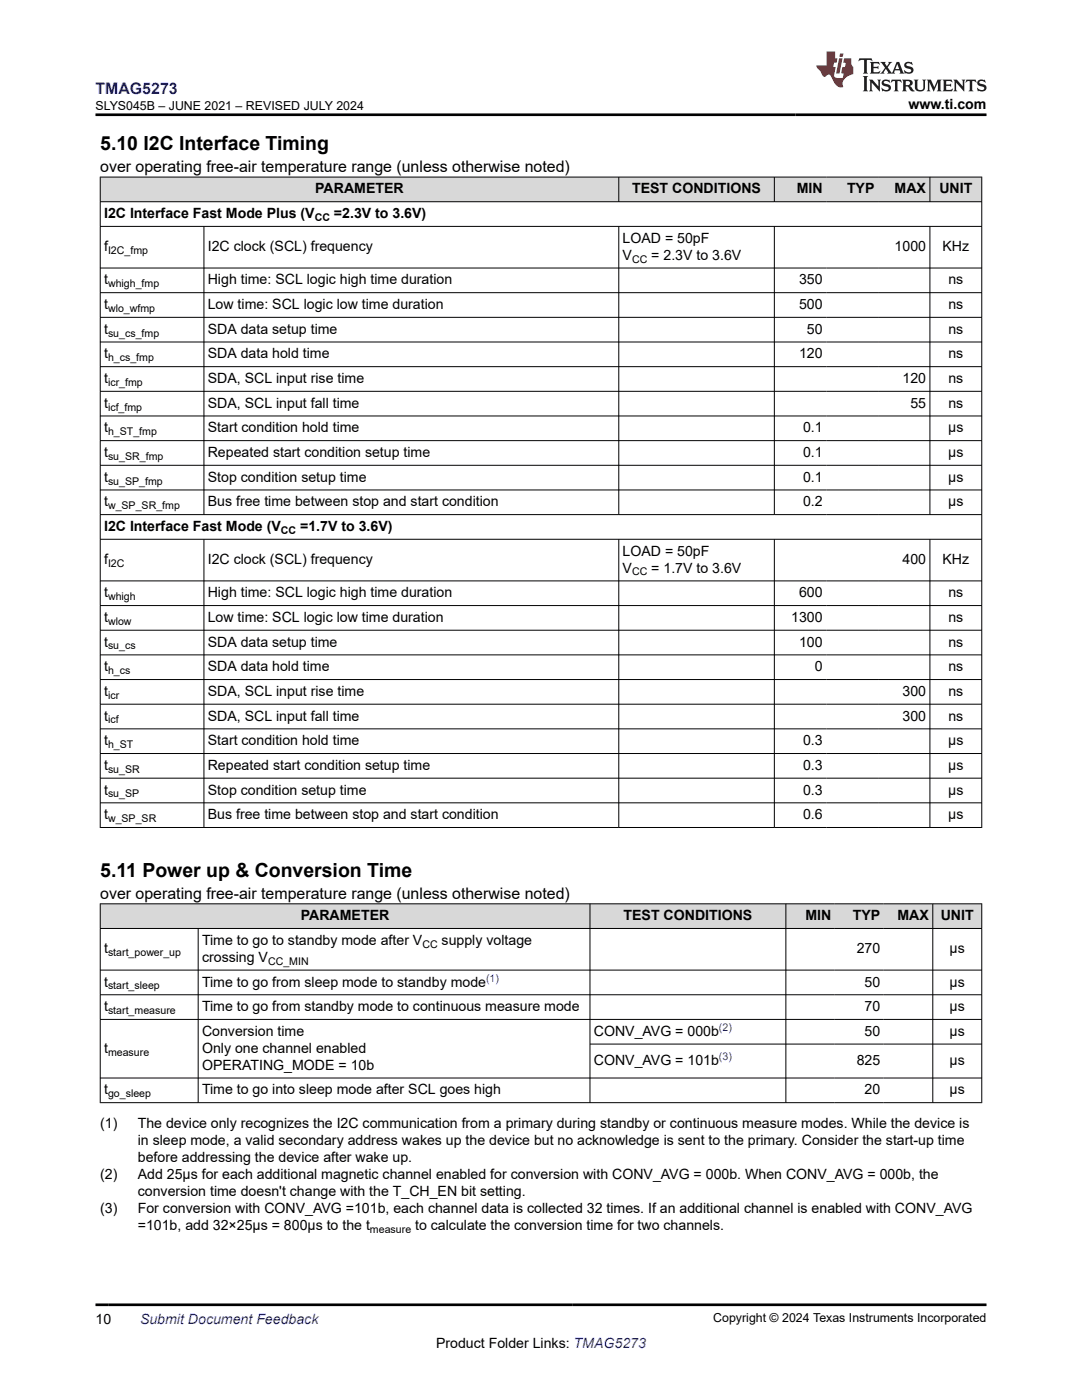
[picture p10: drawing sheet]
<svg xmlns="http://www.w3.org/2000/svg" width="216mm" height="279mm" viewBox="0 0 216 279" stroke-linecap="round" stroke-linejoin="round" font-family="sans-serif">
<defs><g id="words">
<g font-size="3.9">
<text x="20" y="29.9">5.10 I2C Interface Timing</text>
<text x="20" y="174.9">5.11 Power up &amp; Conversion Time</text>
</g>
<text font-size="3.2" fill="#00f" x="19" y="18.7">TMAG5273</text>
<g font-size="3.2">
<text x="20" y="34.3">over operating free-air temperature range (unless otherwise noted)</text>
<text x="20" y="179.3">over operating free-air temperature range (unless otherwise noted)</text>
</g>
<g font-size="2.8">
<text x="181.3" y="21.8">www.ti.com</text>
<text x="62.9" y="38.6">PARAMETER</text>
<text x="126.1" y="38.6">TEST CONDITIONS</text>
<text x="159" y="38.6">MIN</text>
<text x="169" y="38.6">TYP</text>
<text x="178.5" y="38.6">MAX</text>
<text x="187.4" y="38.6">UNIT</text>
<text x="20.8" y="43.5">I2C Interface Fast Mode Plus (V</text>
<text x="66.6" y="43.5">=2.3V to 3.6V)</text>
<text x="20.8" y="50.1">f</text>
<text x="41.5" y="50.1">I2C clock (SCL) frequency</text>
<text x="124.2" y="48.5">LOAD = 50pF</text>
<text x="124.2" y="51.8">V</text>
<text x="130" y="51.8">= 2.3V to 3.6V</text>
<text x="178.5" y="50.1">1000</text>
<text x="188.1" y="50.1">KHz</text>
<text x="20.8" y="56.8">t</text>
<text x="41.5" y="56.8">High time: SCL logic high time duration</text>
<text x="159.4" y="56.8">350</text>
<text x="189.2" y="56.8">ns</text>
<text x="20.8" y="61.7">t</text>
<text x="41.5" y="61.7">Low time: SCL logic low time duration</text>
<text x="159.4" y="61.7">500</text>
<text x="189.2" y="61.7">ns</text>
<text x="20.8" y="66.6">t</text>
<text x="20.8" y="71.5">t</text>
<text x="41.5" y="66.6">SDA data setup time</text>
<text x="41.5" y="71.5">SDA data hold time</text>
<text x="159.4" y="71.5">120</text>
<text x="161" y="66.6">50</text>
<text x="189.2" y="66.6">ns</text>
<text x="189.2" y="71.5">ns</text>
<text x="20.8" y="76.4">t</text>
<text x="41.5" y="76.4">SDA, SCL input rise time</text>
<text x="180.1" y="76.4">120</text>
<text x="189.2" y="76.4">ns</text>
<text x="20.8" y="81.4">t</text>
<text x="41.5" y="81.4">SDA, SCL input fall time</text>
<text x="181.6" y="81.4">55</text>
<text x="189.2" y="81.4">ns</text>
<text x="20.8" y="86.3">t</text>
<text x="41.5" y="86.3">Start condition hold time</text>
<text x="160.2" y="86.3">0.1</text>
<text x="189.2" y="86.3">µs</text>
<text x="20.8" y="91.2">t</text>
<text x="41.5" y="91.2">Repeated start condition setup time</text>
<text x="160.2" y="91.2">0.1</text>
<text x="189.2" y="91.2">µs</text>
<text x="20.8" y="96.1">t</text>
<text x="20.8" y="101.1">t</text>
<text x="41.5" y="96.1">Stop condition setup time</text>
<text x="41.5" y="101.1">Bus free time between stop and start condition</text>
<text x="160.2" y="96.1">0.1</text>
<text x="160.2" y="101.1">0.2</text>
<text x="189.2" y="96.1">µs</text>
<text x="189.2" y="101.1">µs</text>
<text x="20.8" y="106">I2C Interface Fast Mode (V</text>
<text x="59.9" y="106">=1.7V to 3.6V)</text>
<text x="20.8" y="112.6">f</text>
<text x="41.5" y="112.6">I2C clock (SCL) frequency</text>
<text x="124.2" y="110.9">LOAD = 50pF</text>
<text x="180.1" y="112.6">400</text>
<text x="188.1" y="112.6">KHz</text>
<text x="20.8" y="119.2">t</text>
<text x="41.5" y="119.2">High time: SCL logic high time duration</text>
<text x="124.2" y="114.3">V</text>
<text x="130" y="114.3">= 1.7V to 3.6V</text>
<text x="159.4" y="119.2">600</text>
<text x="189.2" y="119.2">ns</text>
<text x="20.8" y="124.1">t</text>
<text x="41.5" y="124.1">Low time: SCL logic low time duration</text>
<text x="157.9" y="124.1">1300</text>
<text x="189.2" y="124.1">ns</text>
<text x="20.8" y="129">t</text>
<text x="41.5" y="129">SDA data setup time</text>
<text x="159.4" y="129">100</text>
<text x="189.2" y="129">ns</text>
<text x="20.8" y="134">t</text>
<text x="41.5" y="134">SDA data hold time</text>
<text x="162.6" y="134">0</text>
<text x="189.2" y="134">ns</text>
<text x="20.8" y="138.9">t</text>
<text x="20.8" y="143.8">t</text>
<text x="41.5" y="138.9">SDA, SCL input rise time</text>
<text x="41.5" y="143.8">SDA, SCL input fall time</text>
<text x="180.1" y="138.9">300</text>
<text x="180.1" y="143.8">300</text>
<text x="189.2" y="138.9">ns</text>
<text x="189.2" y="143.8">ns</text>
<text x="20.8" y="148.7">t</text>
<text x="41.5" y="148.7">Start condition hold time</text>
<text x="160.2" y="148.7">0.3</text>
<text x="189.2" y="148.7">µs</text>
<text x="20.8" y="153.7">t</text>
<text x="41.5" y="153.7">Repeated start condition setup time</text>
<text x="160.2" y="153.7">0.3</text>
<text x="189.2" y="153.7">µs</text>
<text x="20.8" y="158.6">t</text>
<text x="41.5" y="158.6">Stop condition setup time</text>
<text x="160.2" y="158.6">0.3</text>
<text x="189.2" y="158.6">µs</text>
<text x="20.8" y="163.5">t</text>
<text x="41.5" y="163.5">Bus free time between stop and start condition</text>
<text x="160.2" y="163.5">0.6</text>
<text x="189.2" y="163.5">µs</text>
<text x="60" y="183.6">PARAMETER</text>
<text x="124.4" y="183.6">TEST CONDITIONS</text>
<text x="160.7" y="183.6">MIN</text>
<text x="170.2" y="183.6">TYP</text>
<text x="179.1" y="183.6">MAX</text>
<text x="187.7" y="183.6">UNIT</text>
<text x="20.8" y="190.3">t</text>
<text x="40.3" y="188.6">Time to go to standby mode after V</text>
<text x="40.3" y="192">crossing V</text>
<text x="88.1" y="188.6">supply voltage</text>
<text x="170.9" y="190.3">270</text>
<text x="189.5" y="190.3">µs</text>
<text x="20.8" y="196.9">t</text>
<text x="40.3" y="196.9">Time to go from sleep mode to standby mode</text>
<text x="172.5" y="196.9">50</text>
<text x="189.5" y="196.9">µs</text>
<text x="20.8" y="201.8">t</text>
<text x="40.3" y="201.8">Time to go from standby mode to continuous measure mode</text>
<text x="172.5" y="201.8">70</text>
<text x="189.5" y="201.8">µs</text>
<text x="40.3" y="206.7">Conversion time</text>
<text x="118.5" y="206.7">CONV_AVG = 000b</text>
<text x="172.5" y="206.7">50</text>
<text x="189.5" y="206.7">µs</text>
<text x="20.8" y="210.1">t</text>
<text x="40.3" y="210.1">Only one channel enabled</text>
<text x="40.3" y="213.5">OPERATING_MODE = 10b</text>
<text x="118.5" y="212.6">CONV_AVG = 101b</text>
<text x="170.9" y="212.6">825</text>
<text x="189.5" y="212.6">µs</text>
<text x="20.8" y="218.4">t</text>
<text x="40.3" y="218.4">Time to go into sleep mode after SCL goes high</text>
<text x="172.5" y="218.4">20</text>
<text x="189.5" y="218.4">µs</text>
<text x="20" y="225.2">(1)</text>
<text x="27.5" y="225.2">The device only recognizes the I2C communication from a primary during standby or continuous measure modes. While the device is</text>
<text x="27.5" y="228.6">in sleep mode, a valid secondary address wakes up the device but no acknowledge is sent to the primary. Consider the start-up time</text>
<text x="27.5" y="232">before addressing the device after wake up.</text>
<text x="20" y="235.4">(2)</text>
<text x="27.5" y="235.4">Add 25µs for each additional magnetic channel enabled for conversion with CONV_AVG = 000b. When CONV_AVG = 000b, the</text>
<text x="27.5" y="238.8">conversion time doesn't change with the T_CH_EN bit setting.</text>
<text x="20" y="242.1">(3)</text>
<text x="27.5" y="242.1">For conversion with CONV_AVG =101b, each channel data is collected 32 times. If an additional channel is enabled with CONV_AVG</text>
<text x="27.5" y="245.5">=101b, add 32×25µs = 800µs to the t</text>
<text x="82.8" y="245.5">to calculate the conversion time for two channels.</text>
<text x="19" y="264.2">10</text>
<text x="87" y="269">Product Folder Links: TMAG5273</text>
</g>
<text font-size="2.8" fill="#00f" x="27.9" y="264.2">Submit Document Feedback</text>
<g font-size="2.5">
<text x="19" y="21.9">SLYS045B – JUNE 2021 – REVISED JULY 2024</text>
<text x="142.3" y="263.9">Copyright © 2024 Texas Instruments Incorporated</text>
</g>
<g font-size="2.1">
<text x="62.8" y="44.1">CC</text>
<text x="21.6" y="50.7">I2C_fmp</text>
<text x="126.1" y="52.4">CC</text>
<text x="21.6" y="57.3">whigh_fmp</text>
<text x="21.6" y="62.2">wlo_wfmp</text>
<text x="21.6" y="67.2">su_cs_fmp</text>
<text x="21.6" y="72.1">h_cs_fmp</text>
<text x="21.6" y="77">icr_fmp</text>
<text x="21.6" y="81.9">icf_fmp</text>
<text x="21.6" y="86.9">h_ST_fmp</text>
<text x="21.6" y="91.8">su_SR_fmp</text>
<text x="21.6" y="96.7">su_SP_fmp</text>
<text x="21.6" y="101.6">w_SP_SR_fmp</text>
<text x="56.1" y="106.5">CC</text>
<text x="21.6" y="113.2">I2C</text>
<text x="21.6" y="119.8">whigh</text>
<text x="126.1" y="114.8">CC</text>
<text x="21.6" y="124.7">wlow</text>
<text x="21.6" y="129.6">su_cs</text>
<text x="21.6" y="134.5">h_cs</text>
<text x="21.6" y="139.5">icr</text>
<text x="21.6" y="144.4">icf</text>
<text x="21.6" y="149.3">h_ST</text>
<text x="21.6" y="154.2">su_SR</text>
<text x="21.6" y="159.1">su_SP</text>
<text x="21.6" y="164.1">w_SP_SR</text>
<text x="21.6" y="190.8">start_power_up</text>
<text x="84.3" y="189.1">CC</text>
<text x="21.6" y="197.4">start_sleep</text>
<text x="53.5" y="192.5">CC_MIN</text>
<text x="21.6" y="202.4">start_measure</text>
<text x="21.6" y="210.7">measure</text>
<text x="21.6" y="219">go_sleep</text>
<text x="73.8" y="246.1">measure</text>
</g>
<g font-size="2.1" fill="#00f">
<text x="97" y="195.9">(1)</text>
<text x="143.5" y="205.8">(2)</text>
<text x="143.5" y="211.6">(3)</text>
</g>
</g></defs>
<g fill="#d8d8d8">
<path d="M20 35.3h175.9v5h-175.9z" fill-rule="evenodd"/>
<path d="M20.1 35.4h103.3v4.8h-103.3z" fill-rule="evenodd"/>
<path d="M123.5 35.4h30.9v4.8h-30.9z" fill-rule="evenodd"/>
<path d="M154.6 35.4h10.3v4.8h-10.3z" fill-rule="evenodd"/>
<path d="M164.9 35.4h10.3v4.8h-10.3z" fill-rule="evenodd"/>
<path d="M175.2 35.4h10.3v4.8h-10.3z" fill-rule="evenodd"/>
<path d="M185.6 35.4h10.2v4.8h-10.2z" fill-rule="evenodd"/>
</g>
<g fill="none" stroke="#000" stroke-width=".2">
<path d="M19.9 35.3h176.1M20 35.3v129.9M123.5 35.3v5M154.5 35.3v5M185.6 35.3v5M195.9 35.3v129.9M19.9 40.3h176.1M19.9 45.2h176.1M19.9 53.5h176.1M19.9 58.4h176.1M40.7 45.2v57.6M123.5 45.2v57.6"/>
<path d="M154.5 45.2v57.6M185.6 45.2v57.6M19.9 63.3h176.1M19.9 68.3h176.1M19.9 73.2h176.1M19.9 78.1h176.1M19.9 83h176.1M19.9 87.9h176.1M19.9 92.9h176.1M19.9 97.8h176.1M19.9 102.7h176.1M19.9 107.6h176.1"/>
<path d="M19.9 115.9h176.1M40.7 107.6v57.6M123.5 107.6v57.6M154.5 107.6v57.6M185.6 107.6v57.6M19.9 120.9h176.1M19.9 125.8h176.1M19.9 130.7h176.1M19.9 135.6h176.1M19.9 140.5h176.1M19.9 145.5h176.1M19.9 150.4h176.1"/>
<path d="M19.9 155.3h176.1M19.9 160.2h176.1M19.9 165.1h176.1"/>
</g>
<g fill="#d8d8d8">
<path d="M20 180.4h175.9v4.9h-175.9z" fill-rule="evenodd"/>
<path d="M20.1 180.4h97.6v4.8h-97.6z" fill-rule="evenodd"/>
<path d="M117.8 180.4h38.9v4.8h-38.9z" fill-rule="evenodd"/>
<path d="M156.9 180.4h9.7v4.8h-9.7z" fill-rule="evenodd"/>
<path d="M166.6 180.4h9.8v4.8h-9.8z" fill-rule="evenodd"/>
<path d="M176.4 180.4h9.7v4.8h-9.7z" fill-rule="evenodd"/>
<path d="M186.2 180.4h9.6v4.8h-9.6z" fill-rule="evenodd"/>
</g>
<g fill="none" stroke="#000" stroke-width=".2">
<path d="M19.9 180.4h176.1M19.9 185.3h176.1M19.9 193.6h176.1M19.9 198.5h176.1M20 180.3v39.8M39.5 185.3v34.8M117.7 180.3v39.8M156.8 180.3v39.8M186.1 180.3v39.8M195.9 180.3v39.8M19.9 203.4h176.1M117.7 208.4h78.3"/>
<path d="M196 215.1h-176.1M19.9 220.1h176.1"/>
</g>
<path d="M171.5 11.6l-.2 .6 .5-.2h.6v.1v2.2l-.2 .4h1l-.2-.4v-2.2v-.1h.5l.5 .2-.1-.6zM173.6 12.4l.2 .3v1.6l-.2 .4h1.9l.1-.6a1.08 1.08 0 0 1-1.3 .2v-.7h.6l.4 .2v-.7l-.4 .2h-.6v-.5l.2-.2a1 1 0 0 1 1 .3l-.1-.5zM175.7 12.4l.9 1.1-1 1.2h.9l-.2-.2 .5-.8 .4 .8-.2 .2h1.6l-.2-.2 .2-.5h.9l.1 .5-.1 .2h.9l-.2-.4-.8-1.9h-.5l-.9 2.1-.9-1.1 .9-1h-.8l.2 .2-.4 .6-.4-.6 .2-.2zM179 12.8l.4 1h-.7zM180.7 12.5a.65 .65 0 0 0-.2 .7 .65 .65 0 0 0 .6 .5l.6 .1 .1 .3a.79 .79 0 0 1-.7 .4 .79 .79 0 0 1-.7-.5l.1 .7 .2-.1a.93 .93 0 0 0 1.1 0 .93 .93 0 0 0 .4-.9 1.46 1.46 0 0 0-1.2-.6l-.1-.3a1.09 1.09 0 0 1 1.2 .2l-.2-.6-.1 .1-.5-.2zM172.2 15.2l.2 .4v2.2l-.2 .4h1l-.2-.4v-2.2l.2-.4zM173.4 15.9l.2 .4v1.5l-.2 .4h.8l-.3-.4 .1-1.3 1.6 1.8v-2l.2-.4h-.7l.1 .2 .1 1.1-1.2-1.3zM176.2 16a.65 .65 0 0 0-.2 .8 .65 .65 0 0 0 .6 .4l.6 .2 .1 .2a.79 .79 0 0 1-.7 .4 .79 .79 0 0 1-.7-.5l.1 .7 .2-.1a.93 .93 0 0 0 1.1 .1 .93 .93 0 0 0 .4-1 1.46 1.46 0 0 0-1.2-.5l-.1-.4a1.09 1.09 0 0 1 1.2 .2l-.1-.6-.2 .1-.5-.1zM177.9 15.9l-.1 .6a.63 .63 0 0 1 .8-.3v1.6l-.3 .4h1l-.2-.4v-1.6a.66 .66 0 0 1 .8 .3l-.1-.6zM180 15.9l.2 .4v1.5l-.2 .4h1l-.2-.2-.1-.7h.5l.1 .2a.79 .79 0 0 0 1.2 .6l-1-.9a.61 .61 0 0 0 .6-.6 .61 .61 0 0 0-.5-.7zM180.8 16.2h.1a.47 .47 0 0 1 .5 .1 .47 .47 0 0 1 .1 .5l-.1 .1-.7 .1zM182.3 15.9l.2 .2a2.27 2.27 0 0 0 .4 2 1.04 1.04 0 0 0 1.7-.7v-1.3l.2-.2h-.8l.2 .4v1.1a.6 .6 0 0 1-.6 .6 .6 .6 0 0 1-.6-.6v-1.1l.3-.4zM184.9 15.9l.2 .4v1.5l-.2 .4h.8l-.3-.4v-1.4l.9 1.9 .9-1.9v1.4l-.3 .4h1l-.2-.4v-1.5l.2-.4h-.8l-.7 1.5-.6-1.5zM188.1 15.9l.2 .4v1.5l-.2 .4h1.9l.1-.6a1.09 1.09 0 0 1-1.3 .2v-.7h.6l.4 .2v-.6l-.4 .2h-.6v-.6l.2-.1a1.01 1.01 0 0 1 1 .3l-.1-.6zM190.2 15.9l.3 .4v1.5l-.3 .4h.8l-.2-.4v-1.3l1.6 1.8v-2l.2-.4h-.7l.2 .2v1.1l-1.2-1.3zM192.8 15.9l-.1 .6a.63 .63 0 0 1 .8-.3v1.6l-.3 .4h1l-.2-.4v-1.6a.66 .66 0 0 1 .8 .3l-.1-.6zM195.2 16a.65 .65 0 0 0-.2 .8 .65 .65 0 0 0 .6 .4l.6 .2 .2 .2a.79 .79 0 0 1-.7 .4 .79 .79 0 0 1-.7-.5l.1 .7 .2-.1a.93 .93 0 0 0 1 .1 .93 .93 0 0 0 .5-1 1.46 1.46 0 0 0-1.3-.5v-.4a1.09 1.09 0 0 1 1.2 .2l-.2-.6-.2 .1-.5-.1z" fill="#231f20"/>
<path d="M164.9 10.3v2.7h-2l.1 .4 .8 1a.95 .95 0 0 0 1 .9 .59 .59 0 0 1 .5-.4 .59 .59 0 0 1 .5 .3l.4 .8a1.59 1.59 0 0 0 2.1 1.4 1.61 1.61 0 0 1 1-2.3l1-.3-.1-1.5a1.59 1.59 0 0 1-.3-1.7h-1.5l-.2 .9h.6l-.2 .9h-.5l-.2 .9v.3l.4 .1-.1 .9h-.7a.73 .73 0 0 1-1-.7l.3-1.5h-.5l.1-.9h.5l.2-.9h-.5v-1.3zM167.4 11.6l-.6 3.1h.7l.6-3.1zM167.6 10.7l-.1 .6h.7l.1-.6z" fill="#ed1c24"/>
<path d="M19 22.9h177.8M19 260.4h177.8" fill="none" stroke="#000" stroke-width=".53"/>
<use href="#words"/>
</svg>
